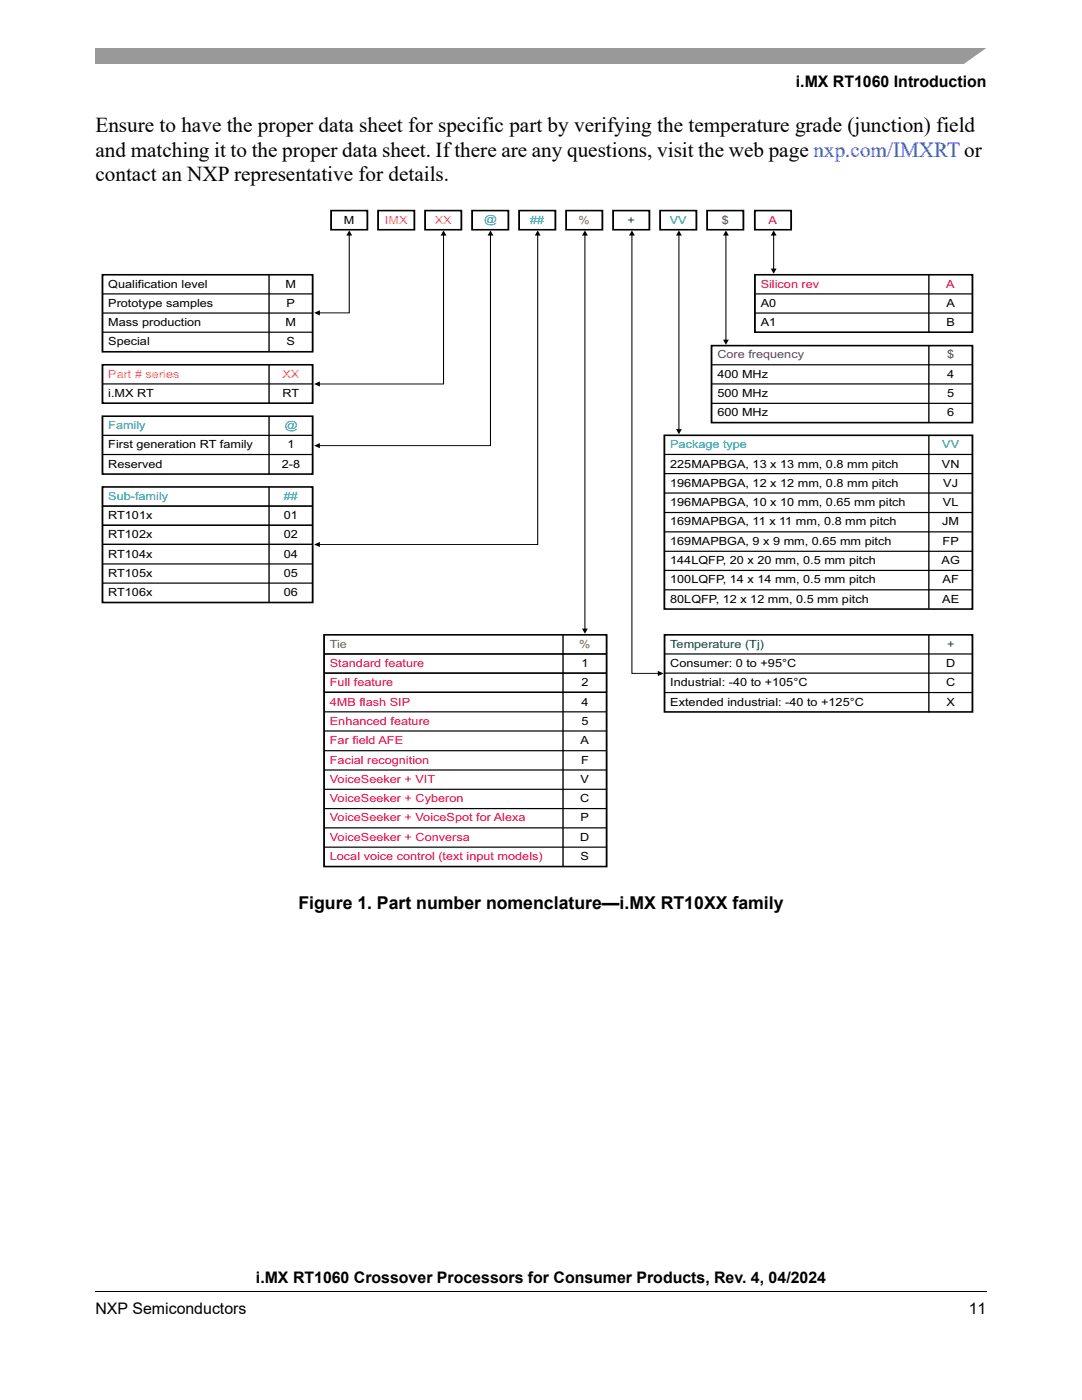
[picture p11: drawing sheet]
<svg xmlns="http://www.w3.org/2000/svg" width="216mm" height="279mm" viewBox="0 0 216 279" stroke-linecap="round" stroke-linejoin="round" font-family="sans-serif">
<defs><g id="words">
<g font-size="4.2">
<text x="19" y="26.3">Ensure to have the proper data sheet for specific part by verifying the temperature grade (junction) field</text>
<text x="19" y="31.3">and matching it to the proper data sheet. If there are any questions, visit the web page nxp.com/IMXRT or</text>
<text x="19" y="36.2">contact an NXP representative for details.</text>
</g>
<text font-size="3.5" x="59.6" y="181.3">Figure 1. Part number nomenclature—i.MX RT10XX family</text>
<g font-size="3.2">
<text x="158.8" y="17.4">i.MX RT1060 Introduction</text>
<text x="51.1" y="256.1">i.MX RT1060 Crossover Processors for Consumer Products, Rev. 4, 04/2024</text>
<text x="19" y="262.3">NXP Semiconductors</text>
<text x="193.3" y="262.3">11</text>
</g>
<g font-size="2.2">
<text x="68.6" y="44.7">M</text>
<text x="21.6" y="57.4">Qualification level</text>
<text x="57" y="57.4">M</text>
<text x="21.6" y="61.2">Prototype samples</text>
<text x="21.6" y="65.1">Mass production</text>
<text x="57" y="65.1">M</text>
<text x="57.2" y="61.2">P</text>
<text x="151.8" y="61.2">A0</text>
<text x="151.8" y="65.1">A1</text>
<text x="188.9" y="61.2">A</text>
<text x="188.9" y="65.1">B</text>
<text x="21.6" y="68.9">Special</text>
<text x="57.2" y="68.9">S</text>
<text x="143.1" y="75.4">400 MHz</text>
<text x="189" y="75.4">4</text>
<text x="21.6" y="79.2">i.MX RT</text>
<text x="56.4" y="79.2">RT</text>
<text x="143.1" y="79.2">500 MHz</text>
<text x="143.1" y="83">600 MHz</text>
<text x="189" y="79.2">5</text>
<text x="189" y="83">6</text>
<text x="21.6" y="89.5">First generation RT family</text>
<text x="57.3" y="89.5">1</text>
<text x="21.6" y="93.3">Reserved</text>
<text x="56.2" y="93.3">2-8</text>
<text x="133.7" y="93.3">225MAPBGA, 13 x 13 mm, 0.8 mm pitch</text>
<text x="187.9" y="93.3">VN</text>
<text x="133.7" y="97.2">196MAPBGA, 12 x 12 mm, 0.8 mm pitch</text>
<text x="133.7" y="101">196MAPBGA, 10 x 10 mm, 0.65 mm pitch</text>
<text x="188.2" y="101">VL</text>
<text x="188.2" y="97.2">VJ</text>
<text x="21.6" y="103.6">RT101x</text>
<text x="21.6" y="107.4">RT102x</text>
<text x="56.6" y="103.6">01</text>
<text x="56.6" y="107.4">02</text>
<text x="133.7" y="104.9">169MAPBGA, 11 x 11 mm, 0.8 mm pitch</text>
<text x="188" y="104.9">JM</text>
<text x="21.6" y="111.3">RT104x</text>
<text x="56.6" y="111.3">04</text>
<text x="133.7" y="108.7">169MAPBGA, 9 x 9 mm, 0.65 mm pitch</text>
<text x="133.7" y="112.6">144LQFP, 20 x 20 mm, 0.5 mm pitch</text>
<text x="187.9" y="112.6">AG</text>
<text x="188.1" y="108.7">FP</text>
<text x="21.6" y="115.1">RT105x</text>
<text x="21.6" y="119">RT106x</text>
<text x="56.6" y="115.1">05</text>
<text x="56.6" y="119">06</text>
<text x="133.7" y="116.4">100LQFP, 14 x 14 mm, 0.5 mm pitch</text>
<text x="188.1" y="116.4">AF</text>
<text x="133.7" y="120.3">80LQFP, 12 x 12 mm, 0.5 mm pitch</text>
<text x="188" y="120.3">AE</text>
<text x="116" y="133.1">1</text>
<text x="116" y="137">2</text>
<text x="133.8" y="133.1">Consumer: 0 to +95°C</text>
<text x="133.8" y="137">Industrial: -40 to +105°C</text>
<text x="188.8" y="133.1">D</text>
<text x="188.8" y="137">C</text>
<text x="116" y="140.8">4</text>
<text x="133.8" y="140.8">Extended industrial: -40 to +125°C</text>
<text x="188.9" y="140.8">X</text>
<text x="115.9" y="148.5">A</text>
<text x="116" y="144.7">5</text>
<text x="115.9" y="152.4">F</text>
<text x="115.8" y="160.1">C</text>
<text x="115.9" y="156.2">V</text>
<text x="115.8" y="167.8">D</text>
<text x="115.9" y="163.9">P</text>
<text x="115.9" y="171.6">S</text>
</g>
<g font-size="2.2" fill="#f99a00">
<text x="76.8" y="44.7">IMX</text>
<text x="86.8" y="44.7">XX</text>
<text x="21.6" y="75.4">Part # series</text>
<text x="56.4" y="75.4">XX</text>
</g>
<g font-size="2.2" fill="#0082c4">
<text x="96.6" y="44.5">@</text>
<text x="21.6" y="85.6">Family</text>
<text x="56.8" y="85.6">@</text>
</g>
<g font-size="2.2" fill="#00a4a7">
<text x="105.8" y="44.7">##</text>
<text x="133.6" y="44.7">VV</text>
<text x="133.7" y="89.5">Package type</text>
<text x="188" y="89.5">VV</text>
<text x="21.6" y="99.7">Sub-family</text>
<text x="56.6" y="99.7">##</text>
</g>
<g font-size="2.2" fill="#979200">
<text x="115.5" y="44.7">%</text>
<text x="65.8" y="129.3">Tie</text>
<text x="115.6" y="129.3">%</text>
</g>
<g font-size="2.2" fill="#005042">
<text x="125.2" y="44.7">+</text>
<text x="133.8" y="129.3">Temperature (Tj)</text>
<text x="189" y="129.3">+</text>
</g>
<g font-size="2.2" fill="#50227b">
<text x="144" y="44.7">$</text>
<text x="143.1" y="71.5">Core frequency</text>
<text x="189" y="71.5">$</text>
</g>
<g font-size="2.2" fill="#e3004a">
<text x="153.3" y="44.7">A</text>
<text x="151.8" y="57.4">Silicon rev</text>
<text x="188.8" y="57.4">A</text>
<text x="65.8" y="133.1">Standard feature</text>
<text x="65.8" y="137">Full feature</text>
<text x="65.8" y="140.8">4MB flash SIP</text>
<text x="65.8" y="144.7">Enhanced feature</text>
<text x="65.8" y="148.5">Far field AFE</text>
<text x="65.8" y="152.4">Facial recognition</text>
<text x="65.8" y="156.2">VoiceSeeker + VIT</text>
<text x="65.8" y="160.1">VoiceSeeker + Cyberon</text>
<text x="65.8" y="163.9">VoiceSeeker + VoiceSpot for Alexa</text>
<text x="65.8" y="167.8">VoiceSeeker + Conversa</text>
<text x="65.8" y="171.6">Local voice control (text input models)</text>
</g>
</g></defs>
<path d="M19 257.7v.2zM196.8 257.7l.1 .2z" fill="#000"/>
<path d="M19 257.8h177.8" fill="none" stroke="#000" stroke-width=".2"/>
<path d="M19 9.5h177.8v3.2h-177.8z" fill="#999"/>
<path d="M192 13l5.3-3.8h1.4v3.8z" fill-rule="evenodd" fill="#fff"/>
<g fill="#000">
<path d="M69.7 46l.6 1h-1.2zM88.5 46l.6 1h-1.2zM97.9 46l.5 1h-1.1zM107.3 46l.6 1h-1.2zM116.7 46l.6 1h-1.2zM126.1 46l.6 1h-1.2zM135.5 46l.6 1h-1.2zM144.8 46l.6 1h-1.1zM154.4 46l.6 1h-1.2zM153.8 53.6h1.2l-.6 1zM62.7 76.6l1.1-.5v1zM62.7 62.4l1.1-.5v1.1z"/>
<path d="M144.3 67.8h1.1l-.6 1zM62.7 88.9l1.1-.5v1zM134.9 85.6h1.2l-.6 1.1zM62.7 108.7l1.1-.5v1zM116.1 125.4h1.2l-.6 1.1zM131.3 133.9l1.1 .5-1.1 .5z"/>
</g>
<path d="M69.7 46.5v15.9h-6.4M88.5 46.6v30h-25.2M97.9 46.6v42.3h-34.6M107.3 46.6v62.1h-44M116.7 46.6v78.9M126.1 46.6v87.8h5.3M135.5 46.6v39.1M144.8 46.6v21.5M154.4 46.6v7.1" fill="none" stroke="#000" stroke-width=".2"/>
<g fill="none" stroke="#000" stroke-width=".34">
<path d="M20.4 54.8h42v15.4h-42zM66.1 42h7.2v3.8h-7.2zM75.4 42h7.3v3.8h-7.3zM84.8 42h7.3v3.8h-7.3zM94.2 42h7.2v3.8h-7.2zM103.6 42h7.2v3.8h-7.2zM113 42h7.2v3.8h-7.2zM122.3 42h7.3v3.8h-7.3zM131.7 42h7.3v3.8h-7.3zM141.1 42h7.2v3.8h-7.2zM150.6 42h7.3v3.8h-7.3zM150.6 54.8h43.4v11.5h-43.4z"/>
<path d="M20.4 72.8h42v7.7h-42zM142 69h52v15.3h-52zM20.4 97.2h42v23h-42zM20.4 83.1h42v11.5h-42zM132.6 86.9h61.4v34.7h-61.4zM64.7 126.7h56.3v46.2h-56.3zM132.6 126.7h61.4v15.4h-61.4z"/>
</g>
<g fill="none" stroke="#000" stroke-width=".26">
<path d="M20.4 58.7h42M53.7 54.8v15.4M150.6 58.7h43.4M185.3 54.8v11.6M20.4 62.5h42M20.4 66.3h42M20.4 76.6h42M53.7 72.8v7.7M142 72.8h52M142 76.6h52M150.6 62.5h43.4M185.3 69v15.2"/>
<path d="M20.4 86.9h42M20.4 90.7h42M53.7 83.1v11.5M53.7 97.2v23.1M132.6 90.7h61.4M132.6 94.5h61.4M132.6 98.4h61.4M142 80.5h52M185.3 86.9v34.6M20.4 101h42M20.4 104.8h42M20.4 108.6h42"/>
<path d="M20.4 112.5h42M20.4 116.4h42M132.6 106.1h61.4M132.6 110h61.4M132.6 113.8h61.4M132.6 102.3h61.4M132.6 117.7h61.4M64.7 130.5h56.3M64.7 134.3h56.3M64.7 138.2h56.3M112.3 126.7v46.2M132.6 130.5h61.4"/>
<path d="M132.6 134.3h61.4M132.6 138.2h61.4M185.3 126.7v15.5M64.7 142.1h56.3M64.7 145.9h56.3M64.7 153.7h56.3M64.7 157.5h56.3M64.7 149.8h56.3M64.7 161.4h56.3M64.7 165.2h56.3M64.7 169.1h56.3"/>
</g>
<use href="#words"/>
</svg>
